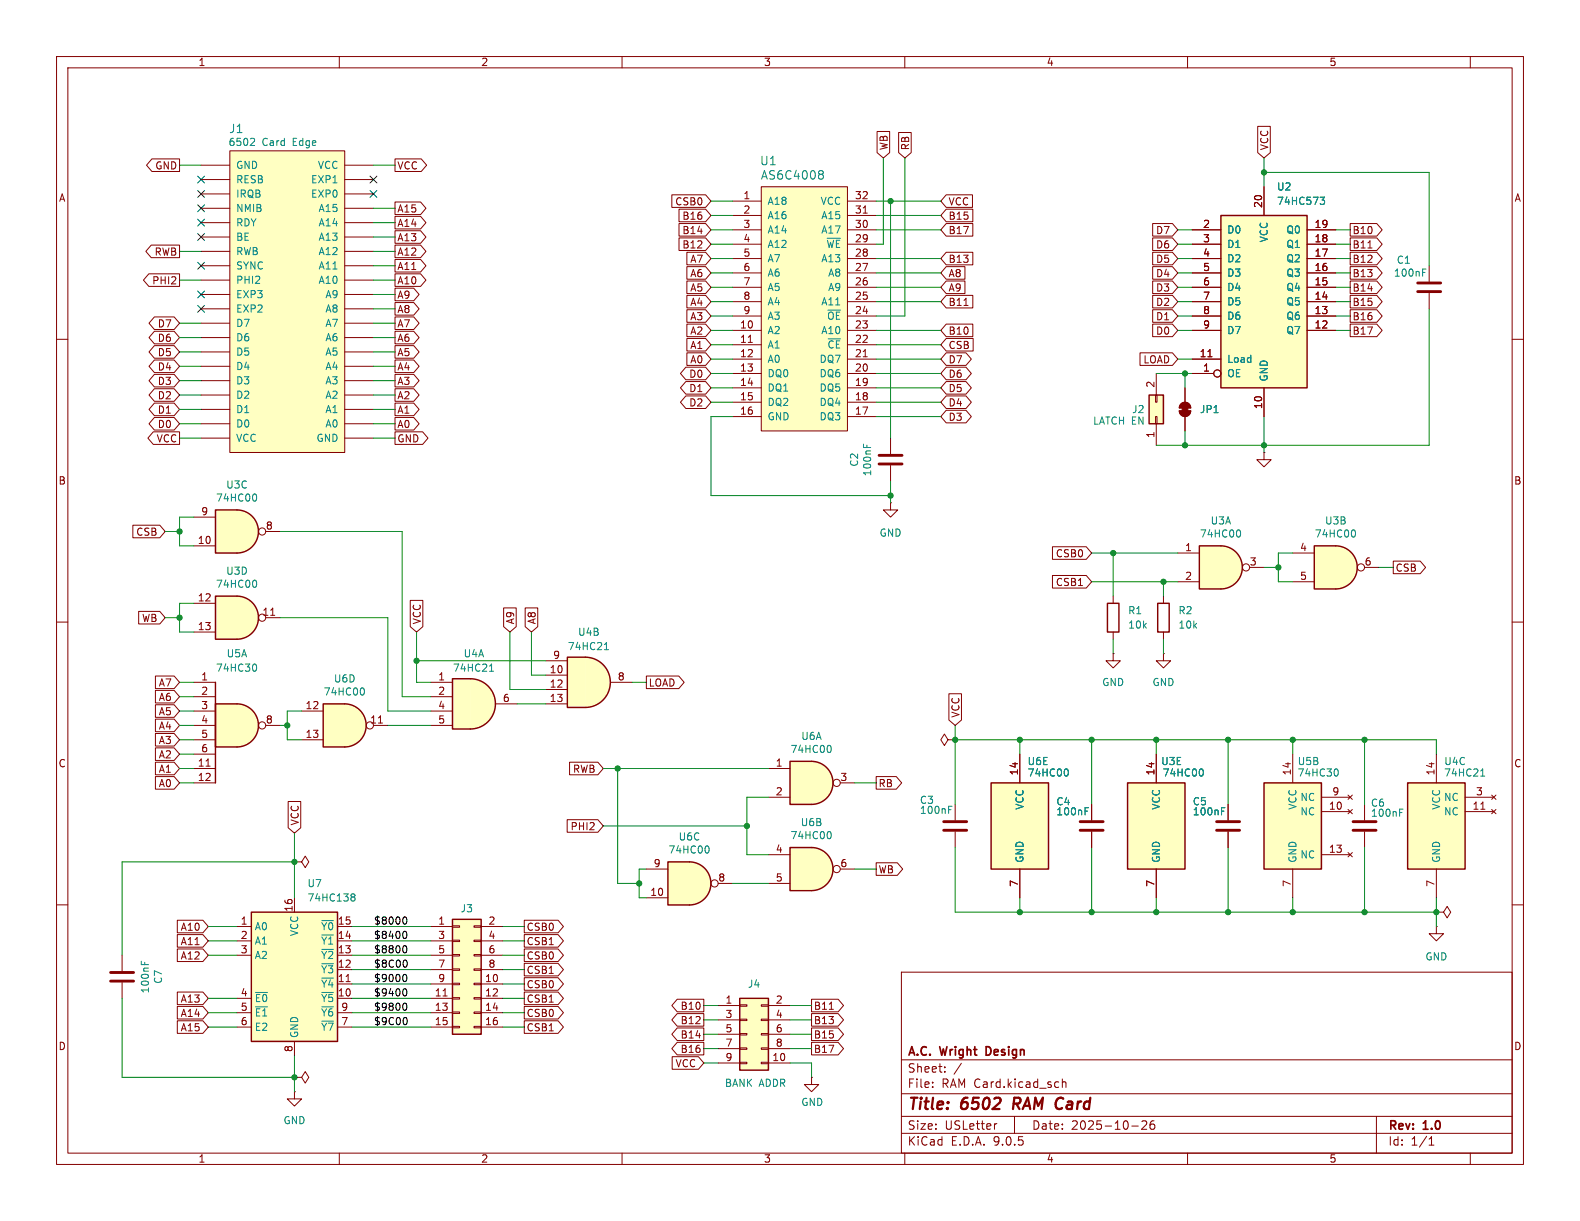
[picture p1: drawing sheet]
<svg xmlns="http://www.w3.org/2000/svg" width="279mm" height="216mm" viewBox="0 0 279 216" stroke-linecap="round" stroke-linejoin="round" font-family="sans-serif">
<defs><g id="words">
<g font-size="2.8" fill="#840000">
<text x="160.4" y="196.8">Title:</text>
<text x="170.1" y="196.8">6502</text>
<text x="180" y="196.8">RAM Card</text>
</g>
<g font-size="2.1" fill="#008484">
<text x="40.4" y="23.7">J1</text>
<text x="134.3" y="29.4">U1</text>
<text x="134.5" y="32">AS6C4008</text>
</g>
<g font-size="2.1" fill="#840000">
<text x="160.4" y="189.9">Sheet:</text>
<text x="160.4" y="187.1">A.C.</text>
<text x="166.4" y="187.1">Wright</text>
<text x="175" y="187.1">Design</text>
<text x="160.4" y="192.6">File:</text>
<text x="166.5" y="192.6">RAM Card.kicad_sch</text>
<text x="160.4" y="202.8">KiCad</text>
<text x="160.4" y="200">Size:</text>
<text x="167.1" y="200">USLetter</text>
<text x="168.1" y="202.8">E.D.A.</text>
<text x="175.7" y="202.8">9.0.5</text>
<text x="182.4" y="200">Date:</text>
<text x="189.4" y="200">2025-10-26</text>
<text x="245.4" y="200.2">Rev:</text>
<text x="245.4" y="202.8">Id:</text>
<text x="249.5" y="202.8">1/1</text>
<text x="251.8" y="200.2">1.0</text>
</g>
<g font-size="1.8" fill="#840000">
<text x="35" y="11.9">1</text>
<text x="85" y="11.9">2</text>
<text x="135" y="11.9">3</text>
<text x="185" y="11.9">4</text>
<text x="235" y="11.9">5</text>
<text x="157.2" y="26.7" transform="rotate(-90 157.2 26.7)">WB</text>
<text x="161" y="26.7" transform="rotate(-90 161 26.7)">RB</text>
<text x="224.5" y="26.7" transform="rotate(-90 224.5 26.7)">VCC</text>
<text x="10.3" y="35.9">A</text>
<text x="27.4" y="30.2">GND</text>
<text x="70.2" y="30.2">VCC</text>
<text x="131.4" y="35.3">1</text>
<text x="151.1" y="35.3">32</text>
<text x="267.7" y="35.9">A</text>
<text x="70.2" y="40.3">A14</text>
<text x="70.2" y="37.8">A15</text>
<text x="119.3" y="36.5">CSB0</text>
<text x="120.6" y="41.6">B14</text>
<text x="120.6" y="39.1">B16</text>
<text x="131.4" y="37.8">2</text>
<text x="131.4" y="40.4">3</text>
<text x="151.1" y="37.8">31</text>
<text x="151.1" y="40.4">30</text>
<text x="167.6" y="41.6">B17</text>
<text x="167.6" y="39.1">B15</text>
<text x="167.6" y="36.5">VCC</text>
<text x="204.3" y="41.6">D7</text>
<text x="212.7" y="40.4">2</text>
<text x="223.3" y="36.9" transform="rotate(-90 223.3 36.9)">20</text>
<text x="232.4" y="40.4">19</text>
<text x="239.1" y="41.6">B10</text>
<text x="27.2" y="45.4">RWB</text>
<text x="70.2" y="42.9">A13</text>
<text x="70.2" y="47.9">A11</text>
<text x="70.2" y="45.4">A12</text>
<text x="120.6" y="44.1">B12</text>
<text x="122" y="46.7">A7</text>
<text x="131.4" y="42.9">4</text>
<text x="131.4" y="45.5">5</text>
<text x="151.1" y="42.9">29</text>
<text x="151.1" y="45.5">28</text>
<text x="167.6" y="46.7">B13</text>
<text x="204.3" y="46.7">D5</text>
<text x="204.3" y="44.1">D6</text>
<text x="212.7" y="42.9">3</text>
<text x="212.7" y="45.5">4</text>
<text x="232.4" y="42.9">18</text>
<text x="232.4" y="45.5">17</text>
<text x="239.1" y="44.1">B11</text>
<text x="239.1" y="46.7">B12</text>
<text x="26.8" y="50.5">PHI2</text>
<text x="70.2" y="50.5">A10</text>
<text x="70.2" y="53">A9</text>
<text x="122" y="51.8">A5</text>
<text x="122" y="49.2">A6</text>
<text x="131.4" y="48">6</text>
<text x="131.4" y="50.5">7</text>
<text x="131.4" y="53.1">8</text>
<text x="151.1" y="48">27</text>
<text x="151.1" y="50.5">26</text>
<text x="151.1" y="53.1">25</text>
<text x="167.6" y="51.8">A9</text>
<text x="167.6" y="49.2">A8</text>
<text x="204.3" y="51.8">D3</text>
<text x="204.3" y="49.2">D4</text>
<text x="212.7" y="48">5</text>
<text x="212.7" y="50.5">6</text>
<text x="212.7" y="53.1">7</text>
<text x="232.4" y="48">16</text>
<text x="232.4" y="50.5">15</text>
<text x="232.4" y="53.1">14</text>
<text x="239.1" y="51.8">B14</text>
<text x="239.1" y="49.2">B13</text>
<text x="27.8" y="58.1">D7</text>
<text x="70.2" y="58.1">A7</text>
<text x="70.2" y="55.6">A8</text>
<text x="122" y="59.4">A2</text>
<text x="122" y="56.8">A3</text>
<text x="122" y="54.3">A4</text>
<text x="130.8" y="58.2">10</text>
<text x="131.4" y="55.6">9</text>
<text x="151.1" y="55.6">24</text>
<text x="151.1" y="58.2">23</text>
<text x="167.6" y="59.4">B10</text>
<text x="167.6" y="54.3">B11</text>
<text x="204.3" y="59.4">D0</text>
<text x="204.3" y="56.8">D1</text>
<text x="204.3" y="54.3">D2</text>
<text x="212.7" y="55.6">8</text>
<text x="212.7" y="58.2">9</text>
<text x="232.4" y="55.6">13</text>
<text x="232.4" y="58.2">12</text>
<text x="239.1" y="59.4">B17</text>
<text x="239.1" y="56.8">B16</text>
<text x="239.1" y="54.3">B15</text>
<text x="27.8" y="63.2">D5</text>
<text x="27.8" y="65.7">D4</text>
<text x="27.8" y="60.6">D6</text>
<text x="70.2" y="65.7">A4</text>
<text x="70.2" y="63.2">A5</text>
<text x="70.2" y="60.6">A6</text>
<text x="122" y="64.5">A0</text>
<text x="122" y="61.9">A1</text>
<text x="130.8" y="60.7">11</text>
<text x="130.8" y="63.2">12</text>
<text x="130.8" y="65.8">13</text>
<text x="151.1" y="60.7">22</text>
<text x="151.1" y="63.2">21</text>
<text x="151.1" y="65.8">20</text>
<text x="167.6" y="64.5">D7</text>
<text x="167.6" y="61.9">CSB</text>
<text x="202.1" y="64.5">LOAD</text>
<text x="212" y="63.2">11</text>
<text x="212.7" y="65.8">1</text>
<text x="27.8" y="68.3">D3</text>
<text x="27.8" y="70.8">D2</text>
<text x="70.2" y="70.8">A2</text>
<text x="70.2" y="68.3">A3</text>
<text x="121.8" y="69.5">D1</text>
<text x="121.8" y="67">D0</text>
<text x="130.8" y="68.3">14</text>
<text x="130.8" y="70.9">15</text>
<text x="151.1" y="68.3">19</text>
<text x="151.1" y="70.9">18</text>
<text x="167.6" y="69.5">D5</text>
<text x="167.6" y="67">D6</text>
<text x="204.2" y="68.7" transform="rotate(-90 204.2 68.7)">2</text>
<text x="27.8" y="73.3">D1</text>
<text x="27.8" y="75.9">D0</text>
<text x="70.2" y="73.3">A1</text>
<text x="70.2" y="75.9">A0</text>
<text x="121.8" y="72.1">D2</text>
<text x="130.8" y="73.4">16</text>
<text x="151.1" y="73.4">17</text>
<text x="167.6" y="74.6">D3</text>
<text x="167.6" y="72.1">D4</text>
<text x="204.2" y="77.5" transform="rotate(-90 204.2 77.5)">1</text>
<text x="223.3" y="72.4" transform="rotate(-90 223.3 72.4)">10</text>
<text x="27.6" y="78.4">VCC</text>
<text x="70.2" y="78.4">GND</text>
<text x="10.3" y="85.9">B</text>
<text x="267.7" y="85.9">B</text>
<text x="24" y="94.9">CSB</text>
<text x="35.5" y="91.2">9</text>
<text x="46.9" y="93.7">8</text>
<text x="34.9" y="96.3">10</text>
<text x="186.6" y="98.7">CSB0</text>
<text x="209.5" y="97.5">1</text>
<text x="220.9" y="100.1">3</text>
<text x="229.8" y="97.5">4</text>
<text x="241.2" y="100.1">6</text>
<text x="246.7" y="101.3">CSB</text>
<text x="34.9" y="106.4">12</text>
<text x="186.6" y="103.8">CSB1</text>
<text x="209.5" y="102.6">2</text>
<text x="229.8" y="102.6">5</text>
<text x="25" y="110.2">WB</text>
<text x="34.9" y="111.5">13</text>
<text x="46.3" y="109">11</text>
<text x="74.6" y="110.5" transform="rotate(-90 74.6 110.5)">VCC</text>
<text x="91.1" y="110.5" transform="rotate(-90 91.1 110.5)">A9</text>
<text x="94.9" y="110.5" transform="rotate(-90 94.9 110.5)">A8</text>
<text x="97.1" y="119.1">10</text>
<text x="97.7" y="116.6">9</text>
<text x="28" y="121.6">A7</text>
<text x="28" y="124.1">A6</text>
<text x="35.5" y="120.4">1</text>
<text x="35.5" y="122.9">2</text>
<text x="35.5" y="125.5">3</text>
<text x="53.9" y="125.5">12</text>
<text x="77.4" y="120.4">1</text>
<text x="77.4" y="122.9">2</text>
<text x="77.4" y="125.5">4</text>
<text x="88.8" y="124.2">6</text>
<text x="97.1" y="121.7">12</text>
<text x="97.1" y="124.2">13</text>
<text x="109.1" y="120.4">8</text>
<text x="114.6" y="121.6">LOAD</text>
<text x="28" y="126.7">A5</text>
<text x="28" y="131.8">A3</text>
<text x="28" y="129.2">A4</text>
<text x="35.5" y="128">4</text>
<text x="35.5" y="130.6">5</text>
<text x="46.9" y="128">8</text>
<text x="53.9" y="130.6">13</text>
<text x="65.4" y="128">11</text>
<text x="77.4" y="128">5</text>
<text x="169.9" y="127" transform="rotate(-90 169.9 127)">VCC</text>
<text x="10.3" y="135.9">C</text>
<text x="28" y="136.8">A1</text>
<text x="28" y="134.3">A2</text>
<text x="34.9" y="135.6">11</text>
<text x="35.5" y="133.1">6</text>
<text x="101.2" y="136.8">RWB</text>
<text x="137.1" y="135.6">1</text>
<text x="180.1" y="137.2" transform="rotate(-90 180.1 137.2)">14</text>
<text x="204.2" y="137.2" transform="rotate(-90 204.2 137.2)">14</text>
<text x="228.3" y="137.2" transform="rotate(-90 228.3 137.2)">14</text>
<text x="253.7" y="137.2" transform="rotate(-90 253.7 137.2)">14</text>
<text x="267.7" y="135.9">C</text>
<text x="28" y="139.4">A0</text>
<text x="34.9" y="138.2">12</text>
<text x="137.1" y="140.7">2</text>
<text x="148.5" y="138.2">3</text>
<text x="155.3" y="139.4">RB</text>
<text x="234.9" y="143.3">10</text>
<text x="235.5" y="140.7">9</text>
<text x="260.3" y="143.3">11</text>
<text x="260.9" y="140.7">3</text>
<text x="53" y="146" transform="rotate(-90 53 146)">VCC</text>
<text x="100.8" y="147">PHI2</text>
<text x="115.5" y="153.4">9</text>
<text x="126.9" y="156">8</text>
<text x="137.1" y="150.9">4</text>
<text x="137.1" y="156">5</text>
<text x="148.5" y="153.4">6</text>
<text x="155.3" y="154.6">WB</text>
<text x="234.9" y="150.9">13</text>
<text x="51.8" y="161.3" transform="rotate(-90 51.8 161.3)">16</text>
<text x="114.9" y="158.5">10</text>
<text x="180.1" y="156.9" transform="rotate(-90 180.1 156.9)">7</text>
<text x="204.2" y="156.9" transform="rotate(-90 204.2 156.9)">7</text>
<text x="228.3" y="156.9" transform="rotate(-90 228.3 156.9)">7</text>
<text x="253.7" y="156.9" transform="rotate(-90 253.7 156.9)">7</text>
<text x="31.8" y="167.3">A11</text>
<text x="31.8" y="164.8">A10</text>
<text x="42.5" y="163.6">1</text>
<text x="42.5" y="166.1">2</text>
<text x="59.6" y="163.6">15</text>
<text x="59.6" y="166.1">14</text>
<text x="77.4" y="163.6">1</text>
<text x="77.4" y="166.1">3</text>
<text x="86.3" y="163.6">2</text>
<text x="86.3" y="166.1">4</text>
<text x="93" y="167.3">CSB1</text>
<text x="93" y="164.8">CSB0</text>
<text x="31.8" y="169.9">A12</text>
<text x="42.5" y="168.7">3</text>
<text x="59.6" y="168.7">13</text>
<text x="59.6" y="171.2">12</text>
<text x="59.6" y="173.7">11</text>
<text x="77.4" y="168.7">5</text>
<text x="77.4" y="171.2">7</text>
<text x="77.4" y="173.7">9</text>
<text x="85.7" y="173.7">10</text>
<text x="86.3" y="168.7">6</text>
<text x="86.3" y="171.2">8</text>
<text x="93" y="172.4">CSB1</text>
<text x="93" y="169.9">CSB0</text>
<text x="31.8" y="177.5">A13</text>
<text x="42.5" y="176.3">4</text>
<text x="42.5" y="178.8">5</text>
<text x="59.6" y="176.3">10</text>
<text x="60.3" y="178.8">9</text>
<text x="76.8" y="176.3">11</text>
<text x="76.8" y="178.8">13</text>
<text x="85.7" y="176.3">12</text>
<text x="85.7" y="178.8">14</text>
<text x="93" y="177.5">CSB1</text>
<text x="93" y="174.9">CSB0</text>
<text x="120.3" y="178.8">B10</text>
<text x="128.2" y="177.5">1</text>
<text x="137.1" y="177.5">2</text>
<text x="143.8" y="178.8">B11</text>
<text x="10.3" y="185.9">D</text>
<text x="31.8" y="182.6">A15</text>
<text x="31.8" y="180">A14</text>
<text x="42.5" y="181.4">6</text>
<text x="60.3" y="181.4">7</text>
<text x="76.8" y="181.4">15</text>
<text x="85.7" y="181.4">16</text>
<text x="93" y="182.6">CSB1</text>
<text x="93" y="180">CSB0</text>
<text x="120.3" y="181.3">B12</text>
<text x="120.3" y="183.8">B14</text>
<text x="128.2" y="180.1">3</text>
<text x="128.2" y="182.6">5</text>
<text x="128.2" y="185.2">7</text>
<text x="137.1" y="180.1">4</text>
<text x="137.1" y="182.6">6</text>
<text x="137.1" y="185.2">8</text>
<text x="143.8" y="183.8">B15</text>
<text x="143.8" y="181.3">B13</text>
<text x="267.7" y="185.9">D</text>
<text x="51.8" y="186.1" transform="rotate(-90 51.8 186.1)">8</text>
<text x="119.4" y="188.9">VCC</text>
<text x="120.3" y="186.4">B16</text>
<text x="128.2" y="187.7">9</text>
<text x="136.5" y="187.7">10</text>
<text x="143.8" y="186.4">B17</text>
<text x="35" y="205.8">1</text>
<text x="85" y="205.8">2</text>
<text x="135" y="205.8">3</text>
<text x="185" y="205.8">4</text>
<text x="235" y="205.8">5</text>
</g>
<g font-size="1.8" fill="#008484">
<text x="40.3" y="26">6502</text>
<text x="46.3" y="26">Card</text>
<text x="51.9" y="26">Edge</text>
<text x="41.7" y="30.1">GND</text>
<text x="41.7" y="32.6">RESB</text>
<text x="41.7" y="35.2">IRQB</text>
<text x="54.9" y="32.6">EXP1</text>
<text x="54.9" y="35.2">EXP0</text>
<text x="56.1" y="30.1">VCC</text>
<text x="225.7" y="33.9">U2</text>
<text x="41.7" y="37.7">NMIB</text>
<text x="41.7" y="40.2">RDY</text>
<text x="56.2" y="37.7">A15</text>
<text x="56.2" y="40.2">A14</text>
<text x="135.6" y="36.4">A18</text>
<text x="135.6" y="39">A16</text>
<text x="135.6" y="41.5">A14</text>
<text x="145" y="36.4">VCC</text>
<text x="145.1" y="39">A15</text>
<text x="145.1" y="41.5">A17</text>
<text x="216.9" y="41.5">D0</text>
<text x="225.7" y="36.4">74HC573</text>
<text x="227.4" y="41.5">Q0</text>
<text x="41.7" y="42.8">BE</text>
<text x="41.7" y="45.3">RWB</text>
<text x="41.7" y="47.9">SYNC</text>
<text x="56.2" y="42.8">A13</text>
<text x="56.2" y="45.3">A12</text>
<text x="56.2" y="47.9">A11</text>
<text x="135.6" y="44">A12</text>
<text x="135.6" y="46.6">A7</text>
<text x="145.1" y="46.6">A13</text>
<text x="146" y="44">~{WE}</text>
<text x="216.9" y="44">D1</text>
<text x="216.9" y="46.6">D2</text>
<text x="224.4" y="42.9" transform="rotate(-90 224.4 42.9)">VCC</text>
<text x="227.4" y="44">Q1</text>
<text x="227.4" y="46.6">Q2</text>
<text x="246.9" y="46.8">C1</text>
<text x="41.7" y="50.4">PHI2</text>
<text x="41.7" y="52.9">EXP3</text>
<text x="56.2" y="50.4">A10</text>
<text x="57.4" y="52.9">A9</text>
<text x="135.6" y="49.1">A6</text>
<text x="135.6" y="51.7">A5</text>
<text x="146.3" y="49.1">A8</text>
<text x="146.3" y="51.7">A9</text>
<text x="216.9" y="49.1">D3</text>
<text x="216.9" y="51.7">D4</text>
<text x="227.4" y="49.1">Q3</text>
<text x="227.4" y="51.7">Q4</text>
<text x="246.4" y="49.1">100nF</text>
<text x="41.7" y="55.5">EXP2</text>
<text x="41.7" y="58">D7</text>
<text x="57.4" y="55.5">A8</text>
<text x="57.4" y="58">A7</text>
<text x="135.6" y="54.2">A4</text>
<text x="135.6" y="56.7">A3</text>
<text x="135.6" y="59.3">A2</text>
<text x="145.1" y="54.2">A11</text>
<text x="145.1" y="59.3">A10</text>
<text x="146.2" y="56.7">~{OE}</text>
<text x="216.9" y="54.2">D5</text>
<text x="216.9" y="56.7">D6</text>
<text x="216.9" y="59.3">D7</text>
<text x="227.4" y="54.2">Q5</text>
<text x="227.4" y="56.7">Q6</text>
<text x="227.4" y="59.3">Q7</text>
<text x="41.7" y="60.6">D6</text>
<text x="41.7" y="63.1">D5</text>
<text x="41.7" y="65.6">D4</text>
<text x="57.4" y="60.6">A6</text>
<text x="57.4" y="63.1">A5</text>
<text x="57.4" y="65.6">A4</text>
<text x="135.6" y="61.8">A1</text>
<text x="135.6" y="64.4">A0</text>
<text x="144.8" y="64.4">DQ7</text>
<text x="146.2" y="61.8">~{CE}</text>
<text x="216.9" y="64.4">Load</text>
<text x="41.7" y="68.2">D3</text>
<text x="41.7" y="70.7">D2</text>
<text x="57.4" y="68.2">A3</text>
<text x="57.4" y="70.7">A2</text>
<text x="135.6" y="66.9">DQ0</text>
<text x="135.6" y="69.4">DQ1</text>
<text x="135.6" y="72">DQ2</text>
<text x="144.8" y="66.9">DQ6</text>
<text x="144.8" y="69.4">DQ5</text>
<text x="144.8" y="72">DQ4</text>
<text x="216.9" y="66.9">OE</text>
<text x="224.4" y="67.6" transform="rotate(-90 224.4 67.6)">GND</text>
<text x="41.7" y="73.3">D1</text>
<text x="41.7" y="75.8">D0</text>
<text x="57.4" y="73.3">A1</text>
<text x="57.4" y="75.8">A0</text>
<text x="135.6" y="74.5">GND</text>
<text x="144.8" y="74.5">DQ3</text>
<text x="193.2" y="75.3">LATCH EN</text>
<text x="200.1" y="73.3">J2</text>
<text x="212.1" y="73.3">JP1</text>
<text x="41.7" y="78.3">VCC</text>
<text x="55.9" y="78.3">GND</text>
<text x="151.9" y="82.6" transform="rotate(-90 151.9 82.6)">C2</text>
<text x="38.1" y="88.9">74HC00</text>
<text x="39.9" y="86.6">U3C</text>
<text x="154.3" y="84.3" transform="rotate(-90 154.3 84.3)">100nF</text>
<text x="155.4" y="95.1">GND</text>
<text x="212.1" y="95.2">74HC00</text>
<text x="214" y="92.9">U3A</text>
<text x="232.4" y="95.2">74HC00</text>
<text x="234.2" y="92.9">U3B</text>
<text x="39.9" y="101.8">U3D</text>
<text x="38.1" y="104.1">74HC00</text>
<text x="102.1" y="112.6">U4B</text>
<text x="199.4" y="108.8">R1</text>
<text x="199.4" y="111.4">10k</text>
<text x="208.3" y="108.8">R2</text>
<text x="208.3" y="111.4">10k</text>
<text x="38.1" y="119">74HC30</text>
<text x="40" y="116.4">U5A</text>
<text x="80" y="119">74HC21</text>
<text x="81.9" y="116.4">U4A</text>
<text x="100.3" y="115.2">74HC21</text>
<text x="57.1" y="123.2">74HC00</text>
<text x="59" y="120.9">U6D</text>
<text x="194.8" y="121.5">GND</text>
<text x="203.7" y="121.5">GND</text>
<text x="141.6" y="131">U6A</text>
<text x="139.7" y="133.3">74HC00</text>
<text x="181.6" y="137.5">74HC00</text>
<text x="181.6" y="135.5">U6E</text>
<text x="205.2" y="135.5">U3E</text>
<text x="205.5" y="137.5">74HC00</text>
<text x="229.4" y="137.5">74HC30</text>
<text x="229.4" y="135.5">U5B</text>
<text x="255.3" y="137.5">74HC21</text>
<text x="255.3" y="135.5">U4C</text>
<text x="162.6" y="142.3">C3</text>
<text x="181.2" y="143.3" transform="rotate(-90 181.2 143.3)">VCC</text>
<text x="186.7" y="142.6">C4</text>
<text x="205.3" y="143.3" transform="rotate(-90 205.3 143.3)">VCC</text>
<text x="210.8" y="142.6">C5</text>
<text x="229.5" y="143.3" transform="rotate(-90 229.5 143.3)">VCC</text>
<text x="229.9" y="141.8">NC</text>
<text x="242.3" y="142.8">C6</text>
<text x="254.9" y="143.3" transform="rotate(-90 254.9 143.3)">VCC</text>
<text x="255.3" y="141.8">NC</text>
<text x="119.9" y="148.8">U6C</text>
<text x="139.7" y="148.6">74HC00</text>
<text x="141.5" y="146.3">U6B</text>
<text x="162.6" y="144.1">100nF</text>
<text x="186.7" y="144.4">100nF</text>
<text x="210.8" y="144.4">100nF</text>
<text x="229.9" y="144.4">NC</text>
<text x="242.3" y="144.6">100nF</text>
<text x="255.3" y="144.4">NC</text>
<text x="118.1" y="151.1">74HC00</text>
<text x="181.2" y="152.7" transform="rotate(-90 181.2 152.7)">GND</text>
<text x="205.3" y="152.7" transform="rotate(-90 205.3 152.7)">GND</text>
<text x="229.5" y="152.7" transform="rotate(-90 229.5 152.7)">GND</text>
<text x="229.9" y="152">NC</text>
<text x="254.9" y="152.7" transform="rotate(-90 254.9 152.7)">GND</text>
<text x="54.3" y="157.1">U7</text>
<text x="54.3" y="159.6">74HC138</text>
<text x="81.4" y="161.5">J3</text>
<text x="45" y="164.7">A0</text>
<text x="45" y="167.2">A1</text>
<text x="52.9" y="165.6" transform="rotate(-90 52.9 165.6)">VCC</text>
<text x="56.7" y="164.7">~{Y0}</text>
<text x="56.7" y="167.2">~{Y1}</text>
<text x="45" y="169.8">A2</text>
<text x="56.7" y="169.8">~{Y2}</text>
<text x="56.7" y="172.3">~{Y3}</text>
<text x="252" y="170">GND</text>
<text x="26.5" y="175.8" transform="rotate(-90 26.5 175.8)">100nF</text>
<text x="28.9" y="174.1" transform="rotate(-90 28.9 174.1)">C7</text>
<text x="45" y="177.4">~{E0}</text>
<text x="45" y="179.9">~{E1}</text>
<text x="56.7" y="174.9">~{Y4}</text>
<text x="56.7" y="177.4">~{Y5}</text>
<text x="56.7" y="179.9">~{Y6}</text>
<text x="132.2" y="174.9">J4</text>
<text x="45" y="182.5">E2</text>
<text x="52.9" y="183.6" transform="rotate(-90 52.9 183.6)">GND</text>
<text x="56.7" y="182.5">~{Y7}</text>
<text x="128.1" y="192.4">BANK</text>
<text x="134.2" y="192.4">ADDR</text>
<text x="141.6" y="195.8">GND</text>
<text x="50" y="199">GND</text>
</g>
<g font-size="1.8">
<text x="66" y="163.6">$8000</text>
<text x="66" y="166.1">$8400</text>
<text x="66" y="168.6">$8800</text>
<text x="66" y="173.7">$9000</text>
<text x="66" y="171.2">$8C00</text>
<text x="66" y="176.3">$9400</text>
<text x="66" y="178.8">$9800</text>
<text x="66" y="181.3">$9C00</text>
</g>
</g></defs>
<g fill="none" stroke="#840000" stroke-width=".18">
<path d="M10 10h259.4v195.9h-259.4zM12 12h255.4v191.9h-255.4zM60 10v2M110 10v2M160 10v2M210 10v2M260 10v2M10 60h2M267.4 60h2M10 110h2M267.4 110h2M217.2 142.2v2.8"/>
<path d="M217.2 147.1v2.8M10 160h2M159.4 171.9h108v32h-108zM267.4 160h2M143.5 190.5v1.3h1.3l-1.3 1.2-1.3-1.2h1.3M143.5 190.5h.1M159.4 197.4h108M159.4 193.4h108M159.4 187.4h108M164.9 192.1v.2M164.9 191.4v.1M167.1 189.4v.2"/>
<path d="M167.1 188.7v.1M170 188l-1.3 1.9M176.3 198.7l-.3 .1M179.4 197.4v3M187.9 190.8v1.5M187.9 191.4l.2-.1 .3 .1 .1 .9M200.1 199.1h1.2M201.9 198.3l.6-.1 .2 .1 .1 .3-.9 1.1h.9M204.1 198.2a.59 .59 0 0 0-.7 .6v.6l.1 .2 .4 .1 .2-.2 .1-.5-.1-.2h-.5l-.2 .2M243.4 197.4v6.5M60 203.9v2M110 203.9v2"/>
<path d="M159.4 200.4h108M160 203.9v2M210 203.9v2M252.7 202.5h.9M252.7 201.4l.4-.4v1.5M260 203.9v2"/>
</g>
<path d="M179.4 194.1l-.3 2" fill="none" stroke="#840000" stroke-width=".4"/>
<path d="M174.7 185.1h-.3v1.5h.3" fill="none" stroke="#840000" stroke-width=".3"/>
<path d="M215.1 145.3h4.1M215.1 146.8h4.1" fill="none" stroke="#840000" stroke-width=".51"/>
<path d="M216 143.4h.4M216 142.8h.6" fill="none" stroke="#008484" stroke-width=".18"/>
<path d="M130.8 176.5h5.1v12.7h-5.1z" fill="#ffffc2"/>
<path d="M130.8 176.5h5.1v12.7h-5.1z" fill="none" stroke="#840000" stroke-width=".25"/>
<g fill="none" stroke="#840000" stroke-width=".18">
<path d="M127 177.8h3.8M130.8 177.7h1.3v.2h-1.3zM134.6 177.7h1.3v.2h-1.3zM135.9 177.8h3.8M127 180.3h3.8M127 182.9h3.8M127 185.4h3.8M127 188h3.8M130.8 180.2h1.3v.3h-1.3zM130.8 182.8h1.3v.2h-1.3zM130.8 185.3h1.3v.2h-1.3zM130.8 187.8h1.3v.3h-1.3z"/>
<path d="M134.6 180.2h1.3v.3h-1.3zM134.6 182.8h1.3v.2h-1.3zM134.6 185.3h1.3v.2h-1.3zM134.6 187.8h1.3v.3h-1.3zM135.9 180.3h3.8M135.9 182.9h3.8M135.9 185.4h3.8M135.9 188h3.8"/>
</g>
<path d="M41.9 105.4a3.8 3.8 0 0 1 3.8 3.8 3.8 3.8 0 0 1-3.8 3.8z" fill="#ffffc2" stroke="#ffffc2" stroke-width=".18"/>
<path d="M38.1 105.4h3.8v7.6h-3.8z" fill="#ffffc2"/>
<path d="M38.1 105.4h3.8a3.8 3.8 0 0 1 3.8 3.8 3.8 3.8 0 0 1-3.8 3.8h-3.8z" fill="none" stroke="#840000" stroke-width=".25"/>
<g fill="none" stroke="#840000" stroke-width=".18">
<path d="M34.3 106.7h3.8M34.3 111.8h3.8M47 109.2h2.5M47.9 108.8h.7"/>
<circle cx="46.4" cy="109.2" r=".63"/>
</g>
<path d="M45.1 102.6a.79 .79 0 0 1 0 1.3" fill="none" stroke="#008484" stroke-width=".18"/>
<path d="M41.9 90.2a3.8 3.8 0 0 1 3.8 3.8 3.8 3.8 0 0 1-3.8 3.8z" fill="#ffffc2" stroke="#ffffc2" stroke-width=".18"/>
<path d="M38.1 90.2h3.8v7.6h-3.8z" fill="#ffffc2"/>
<path d="M38.1 90.2h3.8a3.8 3.8 0 0 1 3.8 3.8 3.8 3.8 0 0 1-3.8 3.8h-3.8z" fill="none" stroke="#840000" stroke-width=".25"/>
<g fill="none" stroke="#840000" stroke-width=".18">
<path d="M34.3 91.4h3.8M34.3 96.5h3.8M47 94h2.5"/>
<circle cx="46.4" cy="94" r=".63"/>
</g>
<path d="M45.1 87.3a.79 .79 0 0 1 0 1.3" fill="none" stroke="#008484" stroke-width=".18"/>
<path d="M83.2 120a4.4 4.4 0 0 1 4.4 4.5 4.4 4.4 0 0 1-4.4 4.4z" fill="#ffffc2" stroke="#ffffc2" stroke-width=".18"/>
<path d="M80 120h3.2v8.9h-3.2z" fill="#ffffc2"/>
<path d="M80 120h3.2a4.4 4.4 0 0 1 4.4 4.5 4.4 4.4 0 0 1-4.4 4.4h-3.2z" fill="none" stroke="#840000" stroke-width=".25"/>
<path d="M76.2 120.7h3.8M76.2 123.2h3.8M76.2 125.7h3.8M76.2 128.3h3.8M87.6 124.5h3.8" fill="none" stroke="#840000" stroke-width=".18"/>
<path d="M86.6 118.7h.7M86.7 117.7l.2-.3v1.3" fill="none" stroke="#008484" stroke-width=".18"/>
<path d="M223.5 138.4h10.2v15.3h-10.2z" fill="#ffffc2"/>
<path d="M223.5 138.4h10.2v15.3h-10.2z" fill="none" stroke="#840000" stroke-width=".25"/>
<path d="M228.6 133.4v5M228.6 153.7v5.1M233.7 141h5.1M233.7 143.5h5.1M233.7 151.1h5.1M238.4 140.6l.7 .8M238.4 143.1l.7 .8M238.4 150.7l.7 .8M239.1 140.6l-.7 .8M239.1 143.1l-.7 .8M239.1 150.7l-.7 .8" fill="none" stroke="#840000" stroke-width=".18"/>
<path d="M236.3 136a.79 .79 0 0 1 0 1.2" fill="none" stroke="#008484" stroke-width=".18"/>
<path d="M103.5 116.2a4.4 4.4 0 0 1 4.4 4.5 4.4 4.4 0 0 1-4.4 4.4z" fill="#ffffc2" stroke="#ffffc2" stroke-width=".18"/>
<path d="M100.3 116.2h3.2v8.9h-3.2z" fill="#ffffc2"/>
<path d="M100.3 116.2h3.2a4.4 4.4 0 0 1 4.4 4.5 4.4 4.4 0 0 1-4.4 4.4h-3.2z" fill="none" stroke="#840000" stroke-width=".25"/>
<path d="M96.5 116.8h3.8M96.5 119.4h3.8M96.5 121.9h3.8M96.5 124.5h3.8M107.9 120.7h3.9" fill="none" stroke="#840000" stroke-width=".18"/>
<path d="M106.9 114.9h.7M107 113.9l.2-.3v1.3" fill="none" stroke="#008484" stroke-width=".18"/>
<path d="M61 124.5a3.8 3.8 0 0 1 3.8 3.8 3.8 3.8 0 0 1-3.8 3.8z" fill="#ffffc2" stroke="#ffffc2" stroke-width=".18"/>
<path d="M57.1 124.5h3.9v7.6h-3.9z" fill="#ffffc2"/>
<path d="M57.1 124.5h3.9a3.8 3.8 0 0 1 3.8 3.8 3.8 3.8 0 0 1-3.8 3.8h-3.9z" fill="none" stroke="#840000" stroke-width=".25"/>
<g fill="none" stroke="#840000" stroke-width=".18">
<path d="M53.3 125.7h3.8M53.3 130.8h3.8M66 128.3h2.6M66.9 127.9h.7M254 161.3h1.3l.6-1 .6 1-.6 1-.6-1M254 161.3h.1M254 163.8v1.3h1.3l-1.3 1.3-1.3-1.3h1.3M254 163.8h.1M52.1 193v1.3h1.2l-1.2 1.3-1.3-1.3h1.3M52.1 193h.1M52.1 190.5h1.2l.7-1 .6 1-.6 1-.7-1M52.1 190.5h.1"/>
<circle cx="65.4" cy="128.3" r=".63"/>
</g>
<path d="M64.1 121.6a.79 .79 0 0 1 0 1.3" fill="none" stroke="#008484" stroke-width=".18"/>
<path d="M80 162.6h5.1v20.3h-5.1z" fill="#ffffc2"/>
<path d="M80 162.6h5.1v20.3h-5.1z" fill="none" stroke="#840000" stroke-width=".25"/>
<g fill="none" stroke="#840000" stroke-width=".18">
<path d="M76.2 163.8h3.8M76.2 166.4h3.8M76.2 168.9h3.8M76.2 171.5h3.8M76.2 174h3.8M76.2 176.5h3.8M76.2 179.1h3.8M78.3 176.1h.8M80 163.7h1.3v.3h-1.3zM80 166.2h1.3v.3h-1.3zM80 168.8h1.3v.2h-1.3zM80 171.3h1.3v.3h-1.3z"/>
<path d="M80 173.9h1.3v.2h-1.3zM80 176.4h1.3v.3h-1.3zM80 178.9h1.3v.3h-1.3zM83.8 163.7h1.3v.3h-1.3zM83.8 166.2h1.3v.3h-1.3zM83.8 168.8h1.3v.2h-1.3zM83.8 171.3h1.3v.3h-1.3zM83.8 173.9h1.3v.2h-1.3zM83.8 176.4h1.3v.3h-1.3zM83.8 178.9h1.3v.3h-1.3zM85.1 163.8h3.8M85.1 166.4h3.8"/>
<path d="M85.1 168.9h3.8M85.1 171.5h3.8M85.1 174h3.8M85.1 176.5h3.8M85.1 179.1h3.8M76.2 181.6h3.8M80 181.5h1.3v.2h-1.3zM83.8 181.5h1.3v.2h-1.3zM85.1 181.6h3.8"/>
</g>
<path d="M44.4 161.3h15.3v22.9h-15.3z" fill="#ffffc2"/>
<path d="M44.4 161.3h15.3v22.9h-15.3z" fill="none" stroke="#840000" stroke-width=".25"/>
<g fill="none" stroke="#840000" stroke-width=".18">
<path d="M52.1 152.4h1.2l.7-1 .6 1-.6 1-.7-1M52.1 152.4h.1M52.1 158.8v2.5M41.9 163.8h2.5M41.9 166.4h2.5M41.9 168.9h2.5M41.9 176.5h2.5M41.9 179.1h2.5M59.7 163.8h2.5M59.7 166.4h2.5M59.7 168.9h2.5M59.7 176.5h2.5"/>
<path d="M59.7 179.1h2.5M59.7 171.5h2.5M59.7 174h2.5M61.2 173.6h.7M41.9 181.6h2.5M52.1 184.2v2.5M59.7 181.6h2.5"/>
</g>
<path d="M62.2 158.5l.1 .1M62.2 158.1h.3l.2 .1 .1 .2-.3 .2M62.3 158.6h.2M62.3 158.6l-.1 .1M62.5 158.6l.3 .2-.1 .4-.2 .1h-.3M45.2 175.5h2.1M56.9 162.8h2.1" fill="none" stroke="#008484" stroke-width=".18"/>
<path d="M248.9 138.4h10.2v15.3h-10.2z" fill="#ffffc2"/>
<path d="M248.9 138.4h10.2v15.3h-10.2z" fill="none" stroke="#840000" stroke-width=".25"/>
<path d="M254 133.4v5M241.3 142.2v2.8M241.3 147.1v2.8M254 153.7v5.1M259.1 141h5.1M259.1 143.5h5.1M261.9 143.1h.7M263.8 140.6l.7 .8M263.8 143.1l.7 .8M264.5 140.6l-.7 .8M264.5 143.1l-.7 .8" fill="none" stroke="#840000" stroke-width=".18"/>
<path d="M261.8 137.2h.8M262 136.3l.2-.3v1.2M247.5 143.7h.4M247.5 143.1h.6" fill="none" stroke="#008484" stroke-width=".18"/>
<path d="M239.3 145.3h4M239.3 146.8h4" fill="none" stroke="#840000" stroke-width=".51"/>
<path d="M40.6 26.7h20.4v53.3h-20.4z" fill="#ffffc2"/>
<g fill="none" stroke="#840000" stroke-width=".18">
<path d="M35.6 29.2h5M35.6 31.8h5M35.6 34.3h5M35.6 36.8h5M35.6 39.4h5M40.6 26.7h20.4v53.3h-20.4zM61 29.2h5M61 31.8h5M61 34.3h5M61 36.8h5M61 39.4h5M35.6 41.9h5"/>
<path d="M35.6 44.5h5M35.6 47h5M35.6 49.5h5M35.6 52.1h5M35.6 54.6h5M35.6 57.2h5M35.6 59.7h5M61 41.9h5M61 44.5h5M61 47h5M61 49.5h5M61 52.1h5"/>
<path d="M61 54.6h5M61 57.2h5M61 59.7h5M35.6 62.2h5M35.6 64.8h5M35.6 67.3h5M35.6 69.9h5M35.6 72.4h5M35.6 74.9h5M35.6 77.5h5M61 62.2h5M61 64.8h5"/>
<path d="M61 67.3h5M61 69.9h5M61 72.4h5M61 74.9h5M61 77.5h5M21.6 168.9v2.8M21.6 173.7v2.8"/>
</g>
<path d="M44.8 24.5l.2 .2v.3l-.8 .7h.8M25 170v.6M25.6 170.1v.5" fill="none" stroke="#008484" stroke-width=".18"/>
<path d="M19.6 172h4M19.6 173.5h4" fill="none" stroke="#840000" stroke-width=".51"/>
<path d="M41.9 124.5a3.8 3.8 0 0 1 3.8 3.8 3.8 3.8 0 0 1-3.8 3.8z" fill="#ffffc2" stroke="#ffffc2" stroke-width=".18"/>
<path d="M38.1 124.5h3.8v7.6h-3.8z" fill="#ffffc2"/>
<path d="M38.1 124.5h3.8a3.8 3.8 0 0 1 3.8 3.8 3.8 3.8 0 0 1-3.8 3.8h-3.8zM38.1 120.7v17.7" fill="none" stroke="#840000" stroke-width=".25"/>
<g fill="none" stroke="#840000" stroke-width=".18">
<path d="M34.3 120.7h3.8M34.3 123.2h3.8M34.3 125.7h3.8M34.3 128.3h3.8M34.3 130.8h3.8M34.3 133.4h3.8M34.3 135.9h3.8M34.3 138.4h3.8M36.4 135.5h.8M47 128.3h2.5M168.9 142.2v2.8M168.9 147.1v2.8"/>
<circle cx="46.4" cy="128.3" r=".63"/>
</g>
<path d="M45.1 117.4a.79 .79 0 0 1 0 1.3M167.8 143.2h.4M167.8 142.6h.6" fill="none" stroke="#008484" stroke-width=".18"/>
<path d="M166.9 145.3h4M166.9 146.8h4" fill="none" stroke="#840000" stroke-width=".51"/>
<path d="M134.6 33h15.3v43.2h-15.3z" fill="#ffffc2"/>
<g fill="none" stroke="#840000" stroke-width=".18">
<path d="M129.5 35.6h5.1M129.5 38.1h5.1M134.6 33h15.3v43.2h-15.3zM149.9 35.6h5M149.9 38.1h5M152.6 37.7h.8M129.5 40.6h5.1M129.5 43.2h5.1M129.5 45.7h5.1M129.5 48.3h5.1M129.5 50.8h5.1M129.5 53.3h5.1"/>
<path d="M129.5 55.9h5.1M129.5 58.4h5.1M149.9 40.6h5M149.9 43.2h5M149.9 45.7h5M149.9 48.3h5M149.9 50.8h5M149.9 53.3h5M149.9 55.9h5M149.9 58.4h5M129.5 61h5.1M129.5 63.5h5.1"/>
<path d="M129.5 66h5.1M129.5 68.6h5.1M129.5 71.1h5.1M129.5 73.7h5.1M132.3 60.5h.7M149.9 61h5M149.9 63.5h5M149.9 66h5M149.9 68.6h5M149.9 71.1h5M149.9 73.7h5M152.6 63.1h.8"/>
<path d="M157.5 77.5v2.8M157.5 82.3v2.8"/>
</g>
<path d="M145 30.2h.3l.3 .3-.3 .3M145 30.8h.3M145.3 30.8l.2 .2 .1 .4-.1 .2-.5 .1M146.3 42.1h2.3M152.7 78.5v.6M153.3 78.7v.4" fill="none" stroke="#008484" stroke-width=".18"/>
<path d="M155.4 80.5h4.1M155.4 82h4.1" fill="none" stroke="#840000" stroke-width=".51"/>
<path d="M215.9 38.1h15.2v30.5h-15.2z" fill="#ffffc2"/>
<path d="M215.9 38.1h15.2v30.5h-15.2z" fill="none" stroke="#840000" stroke-width=".25"/>
<g fill="none" stroke="#840000" stroke-width=".18">
<path d="M223.5 33v5.1M210.8 40.6h5.1M210.8 43.2h5.1M210.8 45.7h5.1M210.8 48.3h5.1M210.8 50.8h5.1M210.8 53.3h5.1M210.8 55.9h5.1M210.8 58.4h5.1M231.1 40.6h5.1M231.1 43.2h5.1M231.1 45.7h5.1"/>
<path d="M231.1 48.3h5.1M231.1 50.8h5.1M231.1 53.3h5.1M231.1 55.9h5.1M231.1 58.4h5.1M252.7 47v2.8M252.7 51.8v2.8M210.8 63.5h5.1M210.8 66h3.8M213.6 63.1h.7M223.5 68.6v5.1"/>
<circle cx="215.3" cy="66" r=".63"/>
</g>
<path d="M233.4 34.9h.8l-.4 .5 .4 .1v.4l-.2 .2h-.4M251.6 48.2h.4M251.6 47.6h.6" fill="none" stroke="#008484" stroke-width=".18"/>
<path d="M250.7 50h4.1M250.7 51.6h4.1" fill="none" stroke="#840000" stroke-width=".51"/>
<path d="M236.2 96.5a3.8 3.8 0 0 1 3.8 3.8 3.8 3.8 0 0 1-3.8 3.8z" fill="#ffffc2" stroke="#ffffc2" stroke-width=".18"/>
<path d="M232.4 96.5h3.8v7.6h-3.8z" fill="#ffffc2"/>
<path d="M232.4 96.5h3.8a3.8 3.8 0 0 1 3.8 3.8 3.8 3.8 0 0 1-3.8 3.8h-3.8z" fill="none" stroke="#840000" stroke-width=".25"/>
<g fill="none" stroke="#840000" stroke-width=".18">
<path d="M223.5 80v1.3h1.3l-1.3 1.3-1.3-1.3h1.3M223.5 80h.1M228.6 97.8h3.8M228.6 102.9h3.8M241.3 100.3h2.5"/>
<circle cx="240.7" cy="100.3" r=".63"/>
</g>
<path d="M239.4 93.7a.79 .79 0 0 1 0 1.3" fill="none" stroke="#008484" stroke-width=".18"/>
<path d="M215.9 96.5a3.8 3.8 0 0 1 3.8 3.8 3.8 3.8 0 0 1-3.8 3.8z" fill="#ffffc2" stroke="#ffffc2" stroke-width=".18"/>
<path d="M212.1 96.5h3.8v7.6h-3.8z" fill="#ffffc2"/>
<path d="M212.1 96.5h3.8a3.8 3.8 0 0 1 3.8 3.8 3.8 3.8 0 0 1-3.8 3.8h-3.8z" fill="none" stroke="#840000" stroke-width=".25"/>
<g fill="none" stroke="#840000" stroke-width=".18">
<path d="M208.5 72.6h2.1a1.02 1.02 0 0 1-1.1 1.1 1.02 1.02 0 0 1-1-1.1zM208.8 71.4a1.02 1.02 0 0 1 1.1-.2 1.02 1.02 0 0 1 .7 .9h-2.1zM209.5 68.6v2.5M209.5 73.7v2.5M208.3 97.8h3.8M208.3 102.9h3.8M221 100.3h2.5"/>
<circle cx="220.3" cy="100.3" r=".63"/>
</g>
<path d="M219.1 93.7a.79 .79 0 0 1 0 1.3" fill="none" stroke="#008484" stroke-width=".18"/>
<g fill="#840000" stroke="#840000" stroke-width=".18">
<path d="M209 71.9h1.1v1h-1.1z"/>
<path d="M208.5 72.6h2.1a1.02 1.02 0 0 1-1.1 1.1 1.02 1.02 0 0 1-1-1.1z"/>
<path d="M208.8 71.4a1.02 1.02 0 0 1 1.1-.2 1.02 1.02 0 0 1 .7 .9h-2.1z"/>
</g>
<path d="M121.9 152.4a3.8 3.8 0 0 1 3.8 3.8 3.8 3.8 0 0 1-3.8 3.8z" fill="#ffffc2" stroke="#ffffc2" stroke-width=".18"/>
<path d="M118.1 152.4h3.8v7.6h-3.8z" fill="#ffffc2"/>
<path d="M118.1 152.4h3.8a3.8 3.8 0 0 1 3.8 3.8 3.8 3.8 0 0 1-3.8 3.8h-3.8z" fill="none" stroke="#840000" stroke-width=".25"/>
<g fill="none" stroke="#840000" stroke-width=".18">
<path d="M114.3 153.7h3.8M114.3 158.8h3.8M127 156.2h2.5"/>
<circle cx="126.4" cy="156.2" r=".63"/>
</g>
<path d="M125.1 149.6a.79 .79 0 0 1 0 1.2" fill="none" stroke="#008484" stroke-width=".18"/>
<path d="M203.2 69.9h2.5v5h-2.5z" fill="#ffffc2"/>
<path d="M203.2 69.9h2.5v5h-2.5z" fill="none" stroke="#840000" stroke-width=".25"/>
<path d="M204.3 73.7h.3v1.2h-.3zM204.3 69.9h.3v1.2h-.3zM204.5 66v3.9M204.5 74.9v3.8M157.5 88.9v1.3h1.2l-1.2 1.2-1.3-1.2h1.3M157.5 88.9h.1" fill="none" stroke="#840000" stroke-width=".18"/>
<path d="M143.5 134.6a3.8 3.8 0 0 1 3.8 3.8 3.8 3.8 0 0 1-3.8 3.8z" fill="#ffffc2" stroke="#ffffc2" stroke-width=".18"/>
<path d="M139.7 134.6h3.8v7.6h-3.8z" fill="#ffffc2"/>
<path d="M139.7 134.6h3.8a3.8 3.8 0 0 1 3.8 3.8 3.8 3.8 0 0 1-3.8 3.8h-3.8z" fill="none" stroke="#840000" stroke-width=".25"/>
<g fill="none" stroke="#840000" stroke-width=".18">
<path d="M135.9 135.9h3.8M148.6 138.4h2.5M135.9 141h3.8"/>
<circle cx="148" cy="138.4" r=".63"/>
</g>
<path d="M146.7 131.8a.79 .79 0 0 1 0 1.3" fill="none" stroke="#008484" stroke-width=".18"/>
<path d="M143.5 149.9a3.8 3.8 0 0 1 3.8 3.8 3.8 3.8 0 0 1-3.8 3.8z" fill="#ffffc2" stroke="#ffffc2" stroke-width=".18"/>
<path d="M139.7 149.9h3.8v7.6h-3.8z" fill="#ffffc2"/>
<path d="M195.8 106.7h2.1v5.1h-2.1zM204.7 106.7h2.1v5.1h-2.1zM139.7 149.9h3.8a3.8 3.8 0 0 1 3.8 3.8 3.8 3.8 0 0 1-3.8 3.8h-3.8z" fill="none" stroke="#840000" stroke-width=".25"/>
<g fill="none" stroke="#840000" stroke-width=".18">
<path d="M196.8 115.6v1.2h1.3l-1.3 1.3-1.2-1.3h1.2M196.8 115.6h.1M196.8 105.4v1.3M196.8 111.8v1.2M205.7 115.6v1.2h1.3l-1.3 1.3-1.2-1.3h1.2M205.7 115.6h.1M205.7 105.4v1.3M205.7 111.8v1.2M167.6 130.8l-.6-1-.6 1 .6 1 .6-1h1.3M168.9 130.8h.1M135.9 151.1h3.8M135.9 156.2h3.8"/>
<path d="M148.6 153.7h2.5M193 142.2v2.8M193 147.1v2.8"/>
<circle cx="148" cy="153.7" r=".63"/>
</g>
<path d="M146.7 147a.79 .79 0 0 1 0 1.3M191.9 143.4h.4M191.9 142.8h.6" fill="none" stroke="#008484" stroke-width=".18"/>
<path d="M191 145.3h4.1M191 146.8h4.1" fill="none" stroke="#840000" stroke-width=".51"/>
<path d="M175.3 138.4h10.1v15.3h-10.1z" fill="#ffffc2"/>
<path d="M175.3 138.4h10.1v15.3h-10.1z" fill="none" stroke="#840000" stroke-width=".25"/>
<path d="M180.3 133.4v5M180.3 153.7v5.1" fill="none" stroke="#840000" stroke-width=".18"/>
<path d="M188.6 136a.79 .79 0 0 1 0 1.2" fill="none" stroke="#008484" stroke-width=".18"/>
<path d="M199.4 138.4h10.1v15.3h-10.1z" fill="#ffffc2"/>
<path d="M199.4 138.4h10.1v15.3h-10.1z" fill="none" stroke="#840000" stroke-width=".25"/>
<g fill="none" stroke="#840000" stroke-width=".18">
<path d="M26.9 28.1h4.8v2.2h-4.8l-1-1.1zM69.8 38.3h4.6l.9 1.1-.9 1.1h-4.6zM69.8 35.7h4.6l.9 1.1-.9 1.1h-4.6zM69.8 28.1h4.7l.9 1.1-.9 1.1h-4.7zM118.8 34.4h6l.9 1.2-.9 1.1h-6zM120.1 39.5h4.7l.9 1.1-.9 1.2h-4.7zM120.1 37h4.7l.9 1.1-.9 1.1h-4.7zM155.1 23.2h2.2v3.8l-1.1 .9-1.1-.9zM158.9 23.4h2.2v3.6l-1.1 .9-1.1-.9zM167.3 39.5h4.7v2.3h-4.7l-.9-1.2zM167.3 37h4.7v2.2h-4.7l-.9-1.1zM167.3 34.4h4.7v2.3h-4.7l-.9-1.1z"/>
<path d="M203.8 39.5h3.5l1 1.1-1 1.2h-3.5zM222.4 22.3h2.2v4.7l-1.1 .9-1.1-.9zM223.5 33v5.1M238.8 39.5h4.7l.9 1.1-.9 1.2h-4.7zM26.3 48.4h5.4v2.2h-5.4l-.9-1.1zM26.7 43.3h5v2.3h-5l-.9-1.1zM27.3 58.6h3.5l.9 1.1-.9 1.1h-3.5l-1-1.1zM27.3 56h3.5l.9 1.2-.9 1.1h-3.5l-1-1.1zM69.8 40.8h4.6l.9 1.1-.9 1.1h-4.6zM69.8 56h3.4l.9 1.2-.9 1.1h-3.4zM69.8 58.6h3.4l.9 1.1-.9 1.1h-3.4zM69.8 53.5h3.4l.9 1.1-.9 1.1h-3.4z"/>
<path d="M69.8 48.4h4.6l.9 1.1-.9 1.1h-4.6zM69.8 51h3.4l.9 1.1-.9 1.1h-3.4zM69.8 45.9h4.6l.9 1.1-.9 1.1h-4.6zM69.8 43.3h4.6l.9 1.2-.9 1.1h-4.6zM120.1 42.1h4.7l.9 1.1-.9 1.1h-4.7zM121.5 44.6h3.3l.9 1.1-.9 1.1h-3.3zM121.5 57.3h3.3l.9 1.1-.9 1.1h-3.3zM121.5 49.7h3.3l.9 1.1-.9 1.1h-3.3zM121.5 54.8h3.3l.9 1.1-.9 1.1h-3.3zM121.5 59.8h3.3l.9 1.2-.9 1.1h-3.3zM121.5 52.2h3.3l.9 1.1-.9 1.2h-3.3zM121.5 47.1h3.3l.9 1.2-.9 1.1h-3.3z"/>
<path d="M167.3 59.8h4.8v2.3h-4.8l-.9-1.1zM167.3 57.3h4.7v2.2h-4.7l-.9-1.1zM167.3 49.7h3.3v2.2h-3.3l-.9-1.1zM167.3 47.1h3.3v2.3h-3.3l-.9-1.1zM167.3 52.2h4.7v2.3h-4.7l-.9-1.2zM167.3 44.6h4.7v2.2h-4.7l-.9-1.1zM170.5 54h.7M203.8 57.3h3.5l1 1.1-1 1.1h-3.5zM203.8 49.7h3.5l1 1.1-1 1.1h-3.5zM203.8 54.8h3.5l1 1.1-1 1.1h-3.5zM203.8 52.2h3.5l1 1.1-1 1.2h-3.5zM203.8 44.6h3.5l1 1.1-1 1.1h-3.5z"/>
<path d="M203.8 47.1h3.5l1 1.2-1 1.1h-3.5zM203.8 42.1h3.5l1 1.1-1 1.1h-3.5zM210.8 40.6h5.1M210.8 43.2h5.1M210.8 45.7h5.1M210.8 48.3h5.1M210.8 50.8h5.1M210.8 53.3h5.1M210.8 55.9h5.1M210.8 58.4h5.1M231.1 40.6h5.1M231.1 43.2h5.1"/>
<path d="M231.1 45.7h5.1M231.1 48.3h5.1M231.1 50.8h5.1M231.1 53.3h5.1M231.1 55.9h5.1M231.1 58.4h5.1M238.8 57.3h4.7l.9 1.1-.9 1.1h-4.7zM238.8 54.8h4.7l.9 1.1-.9 1.1h-4.7zM238.8 49.7h4.7l.9 1.1-.9 1.1h-4.7zM238.8 47.1h4.7l.9 1.2-.9 1.1h-4.7zM238.8 52.2h4.7l.9 1.1-.9 1.2h-4.7zM238.8 42.1h4.7l.9 1.1-.9 1.1h-4.7z"/>
<path d="M238.8 44.6h4.7l.9 1.1-.9 1.1h-4.7zM241.9 43.9h.7M27.1 76.4h4.6v2.2h-4.6l-.9-1.1zM27.3 66.2h3.5l.9 1.1-.9 1.1h-3.5l-1-1.1zM27.3 61.1h3.5l.9 1.1-.9 1.1h-3.5l-1-1.1zM27.3 63.7h3.5l.9 1.1-.9 1.1h-3.5l-1-1.1zM27.3 71.3h3.5l.9 1.1-.9 1.1h-3.5l-1-1.1zM27.3 68.7h3.5l.9 1.2-.9 1.1h-3.5l-1-1.1zM27.3 73.8h3.5l.9 1.1-.9 1.1h-3.5l-1-1.1zM69.8 63.7h3.4l.9 1.1-.9 1.1h-3.4zM69.8 61.1h3.4l.9 1.1-.9 1.1h-3.4zM69.8 76.4h4.9l1 1.1-1 1.1h-4.9z"/>
<path d="M69.8 71.3h3.4l.9 1.1-.9 1.1h-3.4zM69.8 73.8h3.4l.9 1.1-.9 1.1h-3.4zM69.8 68.7h3.4l.9 1.2-.9 1.1h-3.4zM69.8 66.2h3.4l.9 1.1-.9 1.1h-3.4zM121.3 70h3.5l.9 1.1-.9 1.1h-3.5l-1-1.1zM121.3 67.5h3.5l.9 1.1-.9 1.1h-3.5l-1-1.1zM121.3 64.9h3.5l.9 1.1-.9 1.2h-3.5l-1-1.2zM121.5 62.4h3.3l.9 1.1-.9 1.1h-3.3zM167.3 62.4h3.5l1 1.1-1 1.1h-3.5l-.9-1.1zM167.3 72.5h3.5l1 1.2-1 1.1h-3.5l-.9-1.1zM167.3 70h3.5l1 1.1-1 1.1h-3.5l-.9-1.1zM167.3 67.5h3.5l1 1.1-1 1.1h-3.5l-.9-1.1z"/>
<path d="M167.3 64.9h3.5l1 1.1-1 1.2h-3.5l-.9-1.2zM201.6 62.4h5.7l1 1.1-1 1.1h-5.7zM209.5 68.6v2.5M209.5 73.7v2.5M210.8 63.5h5.1M210.8 66h3.8M213.6 63.1h.7M223.5 68.6v5.1M23.5 92.9h4.8l.9 1.1-.9 1.1h-4.8zM186.1 96.7h6l.9 1.1-.9 1.1h-6zM246.4 99.2h4.7l1 1.1-1 1.1h-4.7zM24.5 108.1h3.8l.9 1.1-.9 1.1h-3.8z"/>
<path d="M27.5 119.5h3.3l.9 1.2-.9 1.1h-3.3zM72.5 106.2h2.3v4.6l-1.1 1-1.2-1zM89.1 107.5h2.2v3.3l-1.1 1-1.1-1zM92.9 107.5h2.2v3.3l-1.1 1-1.1-1zM114.3 119.5h5.7l1 1.2-1 1.1h-5.7zM186.1 101.8h6l.9 1.1-.9 1.1h-6zM27.5 124.6h3.3l.9 1.1-.9 1.1h-3.3zM27.5 134.8h3.3l.9 1.1-.9 1.1h-3.3zM27.5 137.3h3.3l.9 1.1-.9 1.1h-3.3zM27.5 132.2h3.3l.9 1.2-.9 1.1h-3.3zM27.5 122.1h3.3l.9 1.1-.9 1.1h-3.3zM27.5 129.7h3.3l.9 1.1-.9 1.1h-3.3z"/>
<path d="M27.5 127.2h3.3l.9 1.1-.9 1.1h-3.3zM100.7 134.8h5l1 1.1-1 1.1h-5zM154.9 137.3h3.6l.9 1.1-.9 1.1h-3.6zM167.8 122.7h2.2v4.6l-1.1 1-1.1-1zM180.3 133.4v5M204.5 133.4v5M51 141.7h2.2v4.7l-1.1 .9-1.1-.9zM100.3 144.9h5.4l1 1.2-1 1.1h-5.4zM154.9 152.6h3.8l.9 1.1-.9 1.1h-3.8zM180.3 153.7v5.1M193 142.2v2.8M193 147.1v2.8"/>
<path d="M204.5 153.7v5.1M217.2 142.2v2.8M217.2 147.1v2.8M31.4 175.4h4.5l.9 1.1-.9 1.1h-4.5zM31.4 165.3h4.5l.9 1.1-.9 1.1h-4.5zM31.4 167.8h4.5l.9 1.1-.9 1.1h-4.5zM31.4 178h4.5l.9 1.1-.9 1.1h-4.5zM31.4 162.7h4.5l.9 1.1-.9 1.1h-4.5zM92.7 175.4h6l.9 1.1-.9 1.1h-6zM92.7 172.9h6l.9 1.1-.9 1.1h-6zM92.7 178h6l.9 1.1-.9 1.1h-6zM92.7 170.3h6l.9 1.2-.9 1.1h-6z"/>
<path d="M92.7 165.3h6l.9 1.1-.9 1.1h-6zM92.7 162.7h6l.9 1.1-.9 1.1h-6zM92.7 167.8h6l.9 1.1-.9 1.1h-6zM119.8 179.2h4.7v2.3h-4.7l-1-1.2zM119.8 176.7h4.7v2.2h-4.7l-1-1.1zM143.5 176.7h4.7l1 1.1-1 1.1h-4.7zM143.5 179.2h4.7l1 1.1-1 1.2h-4.7zM146.6 178.5h.8M31.4 180.5h4.5l.9 1.1-.9 1.1h-4.5zM92.7 180.5h6l.9 1.1-.9 1.1h-6zM118.9 186.8h4.6l1 1.2-1 1.1h-4.6zM119.8 181.8h4.7v2.2h-4.7l-1-1.1z"/>
<path d="M119.8 184.3h4.7v2.2h-4.7l-1-1.1zM143.5 181.8h4.7l1 1.1-1 1.1h-4.7zM143.5 184.3h4.7l1 1.1-1 1.1h-4.7z"/>
<circle cx="215.3" cy="66" r=".63"/>
</g>
<path d="M233.4 34.9h.8l-.4 .5 .4 .1v.4l-.2 .2h-.4M188.6 136a.79 .79 0 0 1 0 1.2M212.5 136a.79 .79 0 0 1 0 1.2M191.9 143.4h.4M191.9 142.8h.6M216 143.4h.4M216 142.8h.6" fill="none" stroke="#008484" stroke-width=".18"/>
<path d="M71.4 162.2l.1-.1a.68 .68 0 0 1 .5 .7 .68 .68 0 0 1-.5 .6l-.1-.1M71.4 164.7h.1a.68 .68 0 0 1 .5 .6 .68 .68 0 0 1-.5 .6h-.1M71.4 167.3l.1-.1a.68 .68 0 0 1 .5 .7 .68 .68 0 0 1-.5 .6l-.1-.1M71.4 172.4l.1-.1a.68 .68 0 0 1 .5 .6 .68 .68 0 0 1-.5 .7l-.1-.1M71.4 174.9l.1-.1a.68 .68 0 0 1 .5 .7 .68 .68 0 0 1-.5 .6l-.1-.1M71.4 177.4h.1a.68 .68 0 0 1 .5 .6 .68 .68 0 0 1-.5 .6h-.1M71.7 169.8a.79 .79 0 0 1 0 1.2M71.7 179.9a.79 .79 0 0 1 0 1.3" fill="none" stroke="#000" stroke-width=".18"/>
<g fill="none" stroke="#008400" stroke-width=".18">
<path d="M31.7 29.2h3.9M66 29.2h3.8M66 39.4h3.8M66 36.8h3.8M125.7 35.6h3.8M125.7 38.1h3.8M154.9 35.6h11.5M154.9 38.1h11.5M156.2 27.9v15.3h-1.3M157.5 35.6v41.9M160 27.9v28h-5.1M223.5 27.9v5.1"/>
<path d="M223.5 30.5h29.2v16.5M31.7 49.5h3.9M31.7 44.5h3.9M31.7 59.7h3.9M31.7 57.2h3.9M66 49.5h3.8M66 44.5h3.8M66 59.7h3.8M66 57.2h3.8M66 41.9h3.8M66 47h3.8M66 54.6h3.8"/>
<path d="M66 52.1h3.8M125.7 43.2h3.8M125.7 50.8h3.8M125.7 55.9h3.8M125.7 48.3h3.8M125.7 53.3h3.8M125.7 45.7h3.8M125.7 40.6h3.8M125.7 58.4h3.8M154.9 50.8h11.5M154.9 48.3h11.5M154.9 53.3h11.5"/>
<path d="M154.9 45.7h11.5M154.9 40.6h11.5M154.9 58.4h11.5M208.3 43.2h2.5M208.3 50.8h2.5M208.3 55.9h2.5M208.3 48.3h2.5M208.3 53.3h2.5M208.3 45.7h2.5M208.3 40.6h2.5M208.3 58.4h2.5M236.2 43.2h2.6"/>
<path d="M236.2 50.8h2.6M236.2 55.9h2.6M236.2 48.3h2.6M236.2 53.3h2.6M236.2 45.7h2.6M236.2 40.6h2.6M236.2 58.4h2.6M252.7 54.6v24.1h-48.2M31.7 64.8h3.9M31.7 72.4h3.9M31.7 67.3h3.9M31.7 69.9h3.9"/>
<path d="M31.7 62.2h3.9M31.7 74.9h3.9M31.7 77.5h3.9M66 64.8h3.8M66 72.4h3.8M66 67.3h3.8M66 69.9h3.8M66 62.2h3.8M66 74.9h3.8M66 77.5h3.8M125.7 68.6h3.8M125.7 66h3.8"/>
<path d="M125.7 63.5h3.8M125.7 71.1h3.8M125.7 61h3.8M129.5 73.7h-3.8v13.9h31.8M154.9 68.6h11.5M154.9 73.7h11.5M154.9 66h11.5M154.9 63.5h11.5M154.9 71.1h11.5M154.9 61h11.5M204.5 66h6.3M208.3 63.5h2.5"/>
<path d="M209.5 66v2.6M209.5 76.2v2.5M223.5 73.7v6.3M29.2 94h2.5M34.3 91.4h-2.6v5.1h2.6M49.5 94h21.6v29.2h5.1M157.5 85.1v3.8M193 97.8h15.3M196.8 97.8v7.6M228.6 97.8h-2.5v5.1h2.5M29.2 109.2h2.5M34.3 106.7h-2.6v5.1h2.6"/>
<path d="M49.5 109.2h19.1v16.5h7.6M73.7 111.8v8.9h2.5M73.7 116.8h22.8M90.2 111.8v10.1h6.3M94 111.8v7.6h2.5M193 102.9h15.3M196.8 113v2.6M205.7 102.9v2.5M205.7 113v2.6M223.5 100.3h2.6M243.8 100.3h2.6M31.7 135.9h2.6"/>
<path d="M31.7 120.7h2.6M31.7 138.4h2.6M31.7 128.3h2.6M31.7 130.8h2.6M31.7 123.2h2.6M31.7 125.7h2.6M31.7 133.4h2.6M49.5 128.3h1.3M53.3 125.7h-2.5v5.1h2.5M68.6 128.3h7.6M91.4 124.5h5.1M106.7 135.9h29.2"/>
<path d="M109.2 135.9v20.3h3.8M111.8 120.7h2.5M151.1 138.4h3.8M168.9 130.8h85.1v2.6M168.9 128.3v13.9M180.3 130.8v2.6M193 130.8v11.4M204.5 130.8v2.6M217.2 130.8v11.4M228.6 130.8v2.6M241.3 130.8v11.4M52.1 152.4h-30.5v16.5"/>
<path d="M52.1 147.3v11.5M106.7 146.1h25.4M114.3 153.7h-1.3v5.1h1.3M129.5 156.2h6.4M135.9 141h-3.8v10.1h3.8M151.1 153.7h3.8M168.9 149.9v11.4h85.1M180.3 158.8v2.5M193 149.9v11.4M204.5 158.8v2.5M217.2 149.9v11.4M228.6 158.8v2.5"/>
<path d="M241.3 149.9v11.4M254 158.8v5M21.6 176.5v14h30.5M36.8 179.1h5.1M36.8 163.8h5.1M36.8 166.4h5.1M36.8 176.5h5.1M36.8 168.9h5.1M62.2 179.1h14M62.2 163.8h14M62.2 166.4h14M62.2 176.5h14"/>
<path d="M62.2 168.9h14M62.2 174h14M62.2 171.5h14M88.9 179.1h3.8M88.9 163.8h3.8M88.9 166.4h3.8M88.9 176.5h3.8M88.9 168.9h3.8M88.9 174h3.8M88.9 171.5h3.8M124.5 177.8h2.5M139.7 177.8h3.8"/>
<path d="M36.8 181.6h5.1M52.1 186.7v6.3M62.2 181.6h14M88.9 181.6h3.8M124.5 185.4h2.5M124.5 182.9h2.5M124.5 188h2.5M124.5 180.3h2.5M139.7 188h3.8v2.5M139.7 185.4h3.8M139.7 182.9h3.8M139.7 180.3h3.8"/>
</g>
<g fill="none" stroke="#000084" stroke-width=".18">
<path d="M35 38.8l1.2 1.2M35 31.1l1.2 1.3M35 33.7l1.2 1.2M35 36.2l1.2 1.2M36.2 38.8l-1.2 1.2M36.2 31.1l-1.2 1.3M36.2 33.7l-1.2 1.2M36.2 36.2l-1.2 1.2M65.4 31.1l1.2 1.3M65.4 33.7l1.2 1.2M66.6 31.1l-1.2 1.3M66.6 33.7l-1.2 1.2"/>
<path d="M35 54l1.2 1.2M35 51.5l1.2 1.2M35 46.4l1.2 1.2M35 41.3l1.2 1.2M36.2 54l-1.2 1.2M36.2 51.5l-1.2 1.2M36.2 46.4l-1.2 1.2M36.2 41.3l-1.2 1.2"/>
</g>
<g fill="#008400" stroke="#008400" stroke-width=".18">
<circle cx="217.2" cy="161.3" r=".46"/>
<circle cx="228.6" cy="161.3" r=".46"/>
<circle cx="228.6" cy="130.8" r=".46"/>
<circle cx="241.3" cy="161.3" r=".46"/>
<circle cx="254" cy="161.3" r=".46"/>
<circle cx="241.3" cy="130.8" r=".46"/>
<circle cx="180.3" cy="161.3" r=".46"/>
<circle cx="180.3" cy="130.8" r=".46"/>
<circle cx="132.1" cy="146.1" r=".46"/>
<circle cx="109.2" cy="135.9" r=".46"/>
<circle cx="168.9" cy="130.8" r=".46"/>
<circle cx="204.5" cy="161.3" r=".46"/>
<circle cx="217.2" cy="130.8" r=".46"/>
<circle cx="204.5" cy="130.8" r=".46"/>
<circle cx="193" cy="161.3" r=".46"/>
<circle cx="193" cy="130.8" r=".46"/>
<circle cx="157.5" cy="87.6" r=".46"/>
<circle cx="157.5" cy="35.6" r=".46"/>
<circle cx="196.8" cy="97.8" r=".46"/>
<circle cx="209.5" cy="78.7" r=".46"/>
<circle cx="205.7" cy="102.9" r=".46"/>
<circle cx="209.5" cy="66" r=".46"/>
<circle cx="226.1" cy="100.3" r=".46"/>
<circle cx="223.5" cy="78.7" r=".46"/>
<circle cx="223.5" cy="30.5" r=".46"/>
<circle cx="52.1" cy="152.4" r=".46"/>
<circle cx="50.8" cy="128.3" r=".46"/>
<circle cx="31.7" cy="109.2" r=".46"/>
<circle cx="52.1" cy="190.5" r=".46"/>
<circle cx="31.7" cy="94" r=".46"/>
<circle cx="73.7" cy="116.8" r=".46"/>
<circle cx="113" cy="156.2" r=".46"/>
</g>
<use href="#words"/>
</svg>
